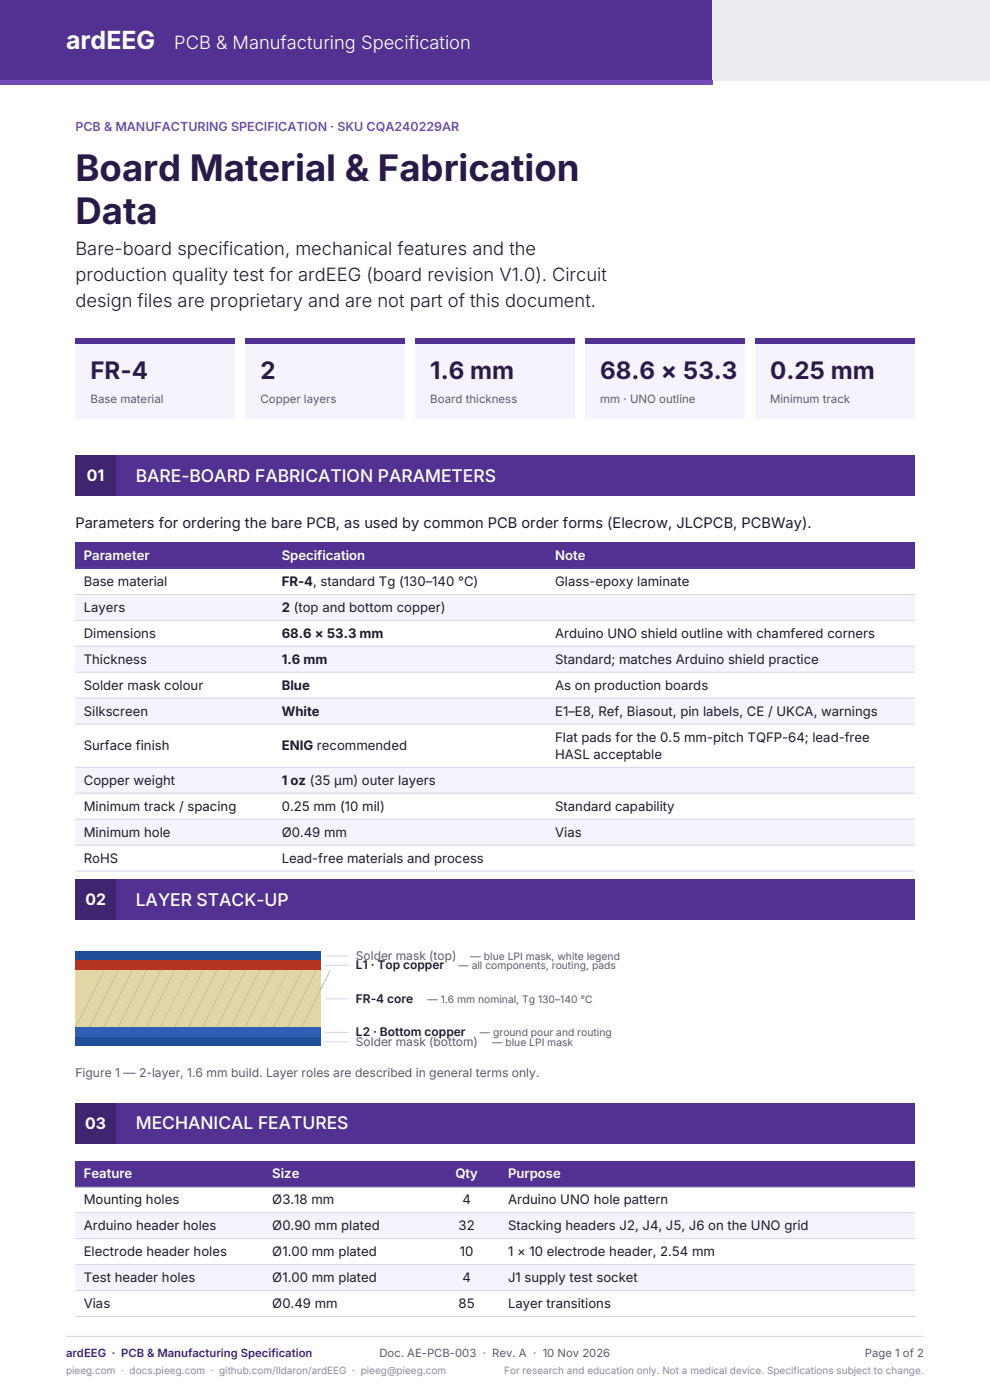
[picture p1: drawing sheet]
<svg xmlns="http://www.w3.org/2000/svg" width="210mm" height="297mm" viewBox="0 0 210 297" stroke-linecap="round" stroke-linejoin="round" font-family="sans-serif">
<defs><g id="words">
<g font-size="7.8" fill="#2a1a4a">
<text x="16" y="38.3">Board Material &amp; Fabrication</text>
<text x="16" y="47.5">Data</text>
</g>
<text font-size="5.3" fill="#fff" x="14" y="10.4">ardEEG</text>
<g font-size="5.1" fill="#2a1a4a">
<text x="19.2" y="80.4">FR-4</text>
<text x="55.2" y="80.4">2</text>
<text x="91.3" y="80.4">1.6 mm</text>
<text x="127.3" y="80.4">68.6 × 53.3</text>
<text x="163.4" y="80.4">0.25 mm</text>
</g>
<text font-size="3.9" fill="#fff" x="37" y="10.4">PCB &amp; Manufacturing Specification</text>
<g font-size="3.9" fill="#1f1b2b">
<text x="16" y="54.2">Bare-board specification, mechanical features and the</text>
<text x="16" y="59.7">production quality test for ardEEG (board revision V1.0). Circuit</text>
<text x="16" y="65.1">design files are proprietary and are not part of this document.</text>
</g>
<g font-size="3.7" fill="#fff">
<text x="28.8" y="102.1">BARE-BOARD FABRICATION PARAMETERS</text>
<text x="28.8" y="192.2">LAYER STACK-UP</text>
<text x="28.8" y="239.5">MECHANICAL FEATURES</text>
</g>
<g font-size="3.4" fill="#fff">
<text x="18.4" y="102">01</text>
<text x="18.1" y="192.1">02</text>
<text x="18.1" y="239.4">03</text>
</g>
<text font-size="3.1" fill="#1f1b2b" x="16" y="112">Parameters for ordering the bare PCB, as used by common PCB order forms (Elecrow, JLCPCB, PCBWay).</text>
<g font-size="2.8" fill="#fff">
<text x="17.8" y="118.8">Parameter</text>
<text x="59.8" y="118.8">Specification</text>
<text x="117.8" y="118.8">Note</text>
<text x="17.8" y="250">Feature</text>
<text x="57.8" y="250">Size</text>
<text x="96.6" y="250">Qty</text>
<text x="107.8" y="250">Purpose</text>
</g>
<g font-size="2.8" fill="#1f1b2b">
<text x="17.8" y="124.3">Base material</text>
<text x="59.8" y="124.3">FR-4, standard Tg (130–140 °C)</text>
<text x="117.8" y="124.3">Glass-epoxy laminate</text>
<text x="17.8" y="129.8">Layers</text>
<text x="59.8" y="129.8">2 (top and bottom copper)</text>
<text x="17.8" y="135.3">Dimensions</text>
<text x="59.8" y="135.3">68.6 × 53.3 mm</text>
<text x="117.8" y="135.3">Arduino UNO shield outline with chamfered corners</text>
<text x="17.8" y="140.8">Thickness</text>
<text x="59.8" y="140.8">1.6 mm</text>
<text x="117.8" y="140.8">Standard; matches Arduino shield practice</text>
<text x="17.8" y="146.3">Solder mask colour</text>
<text x="59.8" y="146.3">Blue</text>
<text x="117.8" y="146.3">As on production boards</text>
<text x="17.8" y="151.8">Silkscreen</text>
<text x="59.8" y="151.8">White</text>
<text x="117.8" y="151.8">E1–E8, Ref, Biasout, pin labels, CE / UKCA, warnings</text>
<text x="17.8" y="159.2">Surface finish</text>
<text x="59.8" y="159.2">ENIG recommended</text>
<text x="117.8" y="157.3">Flat pads for the 0.5 mm-pitch TQFP-64; lead-free</text>
<text x="117.8" y="161">HASL acceptable</text>
<text x="17.8" y="166.5">Copper weight</text>
<text x="59.8" y="166.5">1 oz (35 µm) outer layers</text>
<text x="17.8" y="172">Minimum track / spacing</text>
<text x="59.8" y="172">0.25 mm (10 mil)</text>
<text x="117.8" y="172">Standard capability</text>
<text x="17.8" y="177.5">Minimum hole</text>
<text x="59.8" y="177.5">Ø0.49 mm</text>
<text x="117.8" y="177.5">Vias</text>
<text x="17.8" y="183">RoHS</text>
<text x="59.8" y="183">Lead-free materials and process</text>
<text x="17.8" y="255.5">Mounting holes</text>
<text x="57.8" y="255.5">Ø3.18 mm</text>
<text x="98.1" y="255.5">4</text>
<text x="107.8" y="255.5">Arduino UNO hole pattern</text>
<text x="17.8" y="261">Arduino header holes</text>
<text x="57.8" y="261">Ø0.90 mm plated</text>
<text x="97.3" y="261">32</text>
<text x="107.8" y="261">Stacking headers J2, J4, J5, J6 on the UNO grid</text>
<text x="17.8" y="266.5">Electrode header holes</text>
<text x="57.8" y="266.5">Ø1.00 mm plated</text>
<text x="97.6" y="266.5">10</text>
<text x="107.8" y="266.5">1 × 10 electrode header, 2.54 mm</text>
<text x="17.8" y="272">Test header holes</text>
<text x="57.8" y="272">Ø1.00 mm plated</text>
<text x="98.1" y="272">4</text>
<text x="107.8" y="272">J1 supply test socket</text>
<text x="17.8" y="277.5">Vias</text>
<text x="57.8" y="277.5">Ø0.49 mm</text>
<text x="97.3" y="277.5">85</text>
<text x="107.8" y="277.5">Layer transitions</text>
</g>
<text font-size="2.6" fill="#714cb6" x="16" y="27.7">PCB &amp; MANUFACTURING SPECIFICATION · SKU CQA240229AR</text>
<text font-size="2.6" fill="#5d5870" x="16" y="228.5">Figure 1 — 2-layer, 1.6 mm build. Layer roles are described in general terms only.</text>
<g font-size="2.5" fill="#5d5870">
<text x="75.5" y="203.7">Solder mask (top)</text>
<text x="75.5" y="221.8">Solder mask (bottom)</text>
</g>
<g font-size="2.5" fill="#1f1b2b">
<text x="75.5" y="205.6">L1 · Top copper</text>
<text x="75.5" y="212.7">FR-4 core</text>
<text x="75.5" y="219.9">L2 · Bottom copper</text>
</g>
<g font-size="2.4" fill="#5d5870">
<text x="19.2" y="85.6">Base material</text>
<text x="55.2" y="85.6">Copper layers</text>
<text x="91.3" y="85.6">Board thickness</text>
<text x="127.3" y="85.6">mm · UNO outline</text>
<text x="163.4" y="85.6">Minimum track</text>
<text x="80.5" y="287.8">Doc. AE-PCB-003 · Rev. A · 10 Nov 2026</text>
<text x="183.5" y="287.8">Page 1 of 2</text>
</g>
<text font-size="2.4" fill="#3f256f" x="14" y="287.8">ardEEG · PCB &amp; Manufacturing Specification</text>
<g font-size="2.2" fill="#5d5870">
<text x="99.8" y="203.7">— blue LPI mask, white legend</text>
<text x="97.3" y="205.6">— all components, routing, pads</text>
<text x="90.7" y="212.7">— 1.6 mm nominal, Tg 130–140 °C</text>
<text x="101.8" y="219.9">— ground pour and routing</text>
<text x="104.4" y="221.8">— blue LPI mask</text>
</g>
<g font-size="2.1" fill="#8c87a0">
<text x="14" y="291.4">pieeg.com · docs.pieeg.com · github.com/Ildaron/ardEEG · pieeg@pieeg.com</text>
<text x="106.9" y="291.4">For research and education only. Not a medical device. Specifications subject to change.</text>
</g>
</g></defs>
<path d="M0 0h151.2v17h-151.2z" fill-rule="evenodd" fill="#533192"/>
<path d="M151.2 0h58.8v17h-58.8z" fill-rule="evenodd" fill="#ececf1"/>
<path d="M0 17h151.2v.9h-151.2z" fill-rule="evenodd" fill="#714cb6"/>
<path d="M14 283.5h182" fill="none" stroke="#d9d2ea" stroke-width=".21"/>
<path d="M16 71.8h33.8v17h-33.8z" fill-rule="evenodd" fill="#f6f3fc"/>
<path d="M16 71.8h33.8v1.1h-33.8z" fill-rule="evenodd" fill="#533192"/>
<path d="M52 71.8h33.9v17h-33.9z" fill-rule="evenodd" fill="#f6f3fc"/>
<path d="M52 71.8h33.9v1.1h-33.9z" fill-rule="evenodd" fill="#533192"/>
<path d="M88.1 71.8h33.8v17h-33.8z" fill-rule="evenodd" fill="#f6f3fc"/>
<path d="M88.1 71.8h33.8v1.1h-33.8z" fill-rule="evenodd" fill="#533192"/>
<path d="M124.1 71.8h33.9v17h-33.9z" fill-rule="evenodd" fill="#f6f3fc"/>
<path d="M124.1 71.8h33.9v1.1h-33.9z" fill-rule="evenodd" fill="#533192"/>
<path d="M160.2 71.8h33.8v17h-33.8z" fill-rule="evenodd" fill="#f6f3fc"/>
<path d="M160.2 71.8h33.8v1.1h-33.8z" fill-rule="evenodd" fill="#533192"/>
<path d="M16 96.6h8.6v8.6h-8.6z" fill-rule="evenodd" fill="#3f256f"/>
<g fill="#533192">
<path d="M24.6 96.6h169.4v8.6h-169.4z" fill-rule="evenodd"/>
<path d="M16 115.1h178v5.5h-178z" fill-rule="evenodd"/>
</g>
<g fill="#f6f3fc">
<path d="M16 126.1h178v5.5h-178z" fill-rule="evenodd"/>
<path d="M16 137.1h178v5.5h-178z" fill-rule="evenodd"/>
<path d="M16 148.1h178v5.5h-178z" fill-rule="evenodd"/>
<path d="M16 162.8h178v5.5h-178z" fill-rule="evenodd"/>
<path d="M16 173.8h178v5.5h-178z" fill-rule="evenodd"/>
</g>
<path d="M16 120.6h178M16 126.1h178M16 131.6h178M16 137.1h178M16 142.6h178M16 148.1h178M16 153.6h178M16 162.8h178M16 168.3h178M16 173.8h178M16 179.3h178M16 184.8h178" fill="none" stroke="#d9d2ea" stroke-width=".21"/>
<path d="M16 120.6h178" fill="none" stroke="#533192" stroke-width=".21"/>
<path d="M16 186.6h8.6v8.6h-8.6z" fill-rule="evenodd" fill="#3f256f"/>
<path d="M24.6 186.6h169.4v8.6h-169.4z" fill-rule="evenodd" fill="#533192"/>
<path d="M16 201.9h52v1.8h-52z" fill-rule="evenodd" fill="#1f4f9a"/>
<path d="M69 202.8h5" fill="none" stroke="#d9d2ea" stroke-width=".21"/>
<path d="M16 203.7h52v2.1h-52z" fill-rule="evenodd" fill="#b5341f"/>
<path d="M69 204.8h5" fill="none" stroke="#d9d2ea" stroke-width=".21"/>
<path d="M16 205.8h52v12.2h-52z" fill-rule="evenodd" fill="#e2d6a6"/>
<g fill="none" stroke="#cbbf8e" stroke-width=".21">
<path d="M22.1 205.8l-6.1 12.2M25.1 205.8l-6.1 12.2M28.1 205.8l-6.1 12.2M31.1 205.8l-6.1 12.2M34.1 205.8l-6.1 12.2M37.1 205.8l-6.1 12.2M40.1 205.8l-6.1 12.2M43.1 205.8l-6.1 12.2M46.1 205.8l-6.1 12.2M49.1 205.8l-6.1 12.2M52.1 205.8l-6.1 12.2M55.1 205.8l-6.1 12.2"/>
<path d="M58.1 205.8l-6.1 12.2M61.1 205.8l-6.1 12.2M64.1 205.8l-6.1 12.2M67.1 205.8l-6.1 12.2M70.1 205.8l-6.1 12.2"/>
</g>
<path d="M69 211.9h5" fill="none" stroke="#d9d2ea" stroke-width=".21"/>
<path d="M16 218h52v2.1h-52z" fill-rule="evenodd" fill="#2f5fb3"/>
<path d="M69 219h5" fill="none" stroke="#d9d2ea" stroke-width=".21"/>
<path d="M16 220.1h52v1.8h-52z" fill-rule="evenodd" fill="#1f4f9a"/>
<path d="M69 221h5" fill="none" stroke="#d9d2ea" stroke-width=".21"/>
<path d="M16 234h8.6v8.6h-8.6z" fill-rule="evenodd" fill="#3f256f"/>
<g fill="#533192">
<path d="M24.6 234h169.4v8.6h-169.4z" fill-rule="evenodd"/>
<path d="M16 246.3h178v5.5h-178z" fill-rule="evenodd"/>
</g>
<g fill="#f6f3fc">
<path d="M16 257.3h178v5.5h-178z" fill-rule="evenodd"/>
<path d="M16 268.3h178v5.5h-178z" fill-rule="evenodd"/>
</g>
<path d="M16 251.8h178M16 257.3h178M16 262.8h178M16 268.3h178M16 273.8h178M16 279.3h178" fill="none" stroke="#d9d2ea" stroke-width=".21"/>
<path d="M16 251.8h178" fill="none" stroke="#533192" stroke-width=".21"/>
<use href="#words"/>
</svg>
